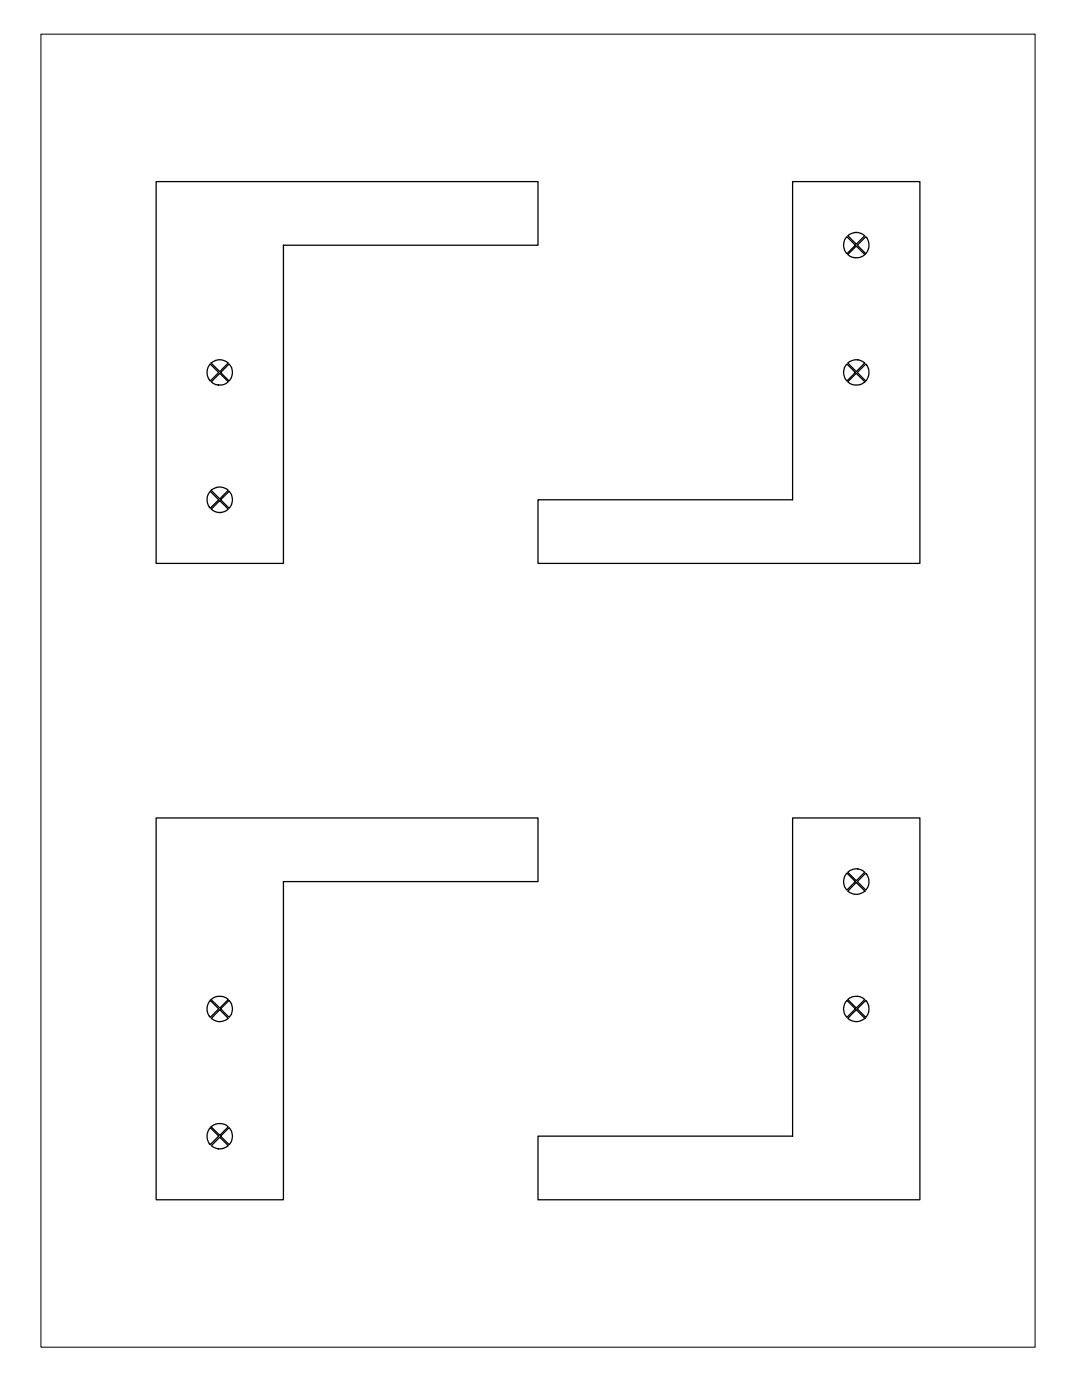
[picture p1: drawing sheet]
<svg xmlns="http://www.w3.org/2000/svg" width="216mm" height="279mm" viewBox="0 0 216 279" stroke-linecap="round" stroke-linejoin="round" font-family="sans-serif">
<g fill="none" stroke="#000" stroke-width=".25">
<path d="M31.2 36.2h76.2v12.7h-50.8v63.5h-25.4zM158.2 36.2h25.4v76.2h-76.2v-12.7h50.8zM168.8 47.4l.2-.2 1.7 1.7-1.7 1.7a2.6 2.6 0 0 1-.2-3.2zM169.2 47a2.54 2.54 0 0 1 3.3 0l-1.6 1.7zM170.9 49.1l1.7 1.7a2.59 2.59 0 0 1-3.4 0zM171.1 48.9l1.7-1.7a2.58 2.58 0 0 1 0 3.4zM41.9 72.6l1.7 1.7-1.7 1.7a2.58 2.58 0 0 1 0-3.4zM42.1 72.4a2.59 2.59 0 0 1 3.4 0l-1.6 1.8zM43.9 74.5l1.6 1.7a2.54 2.54 0 0 1-3.3 0zM44 74.3l1.7-1.7a2.46 2.46 0 0 1 0 3.4zM169 72.6l1.7 1.7-1.7 1.7a2.46 2.46 0 0 1 0-3.4zM169.2 72.4a2.54 2.54 0 0 1 3.3 0l-1.6 1.8z"/>
<path d="M170.9 74.5l1.7 1.7a2.59 2.59 0 0 1-3.4 0zM171.1 74.3l1.7-1.7a2.58 2.58 0 0 1 0 3.4zM41.9 98l1.7 1.7-1.7 1.7a2.58 2.58 0 0 1 0-3.4zM42.1 97.8a2.59 2.59 0 0 1 3.4 0l-1.6 1.8zM43.9 99.9l1.6 1.7a2.42 2.42 0 0 1-3.3 0zM44 99.7l1.7-1.7a2.46 2.46 0 0 1 0 3.4zM31.2 163.2h76.2v12.7h-50.8v63.5h-25.4zM158.2 163.2h25.4v76.2h-76.2v-12.7h50.8zM169 174.2l1.7 1.7-1.7 1.7a2.46 2.46 0 0 1 0-3.4zM169.2 174.1a2.42 2.42 0 0 1 3.3 0l-1.6 1.7zM170.9 176.1l1.7 1.7a2.59 2.59 0 0 1-3.4 0zM172.8 174.2a2.58 2.58 0 0 1 0 3.4l-1.7-1.7z"/>
<path d="M41.9 199.6l1.7 1.7-1.7 1.7a2.58 2.58 0 0 1 0-3.4zM42.1 199.5a2.59 2.59 0 0 1 3.4 0l-1.6 1.7zM169 199.6l1.7 1.7-1.7 1.7a2.46 2.46 0 0 1 0-3.4zM169.2 199.5a2.54 2.54 0 0 1 3.3 0l-1.6 1.7zM172.8 199.6a2.58 2.58 0 0 1 0 3.4l-1.7-1.7zM43.9 201.5l1.6 1.7a2.54 2.54 0 0 1-3.3 0zM44 201.3l1.7-1.7a2.46 2.46 0 0 1 0 3.4zM170.9 201.5l1.7 1.7a2.59 2.59 0 0 1-3.4 0zM41.9 225l1.7 1.7-1.7 1.7a2.58 2.58 0 0 1 0-3.4zM42.1 224.9a2.59 2.59 0 0 1 3.4 0l-1.6 1.7zM43.9 227l1.6 1.6a2.54 2.54 0 0 1-3.3 0zM44 226.7l1.7-1.7a2.46 2.46 0 0 1 0 3.4z"/>
</g>
<path d="M8.2 6.8h198.3v262.1h-198.3z" fill="none" stroke="#000" stroke-width=".2"/>
</svg>
